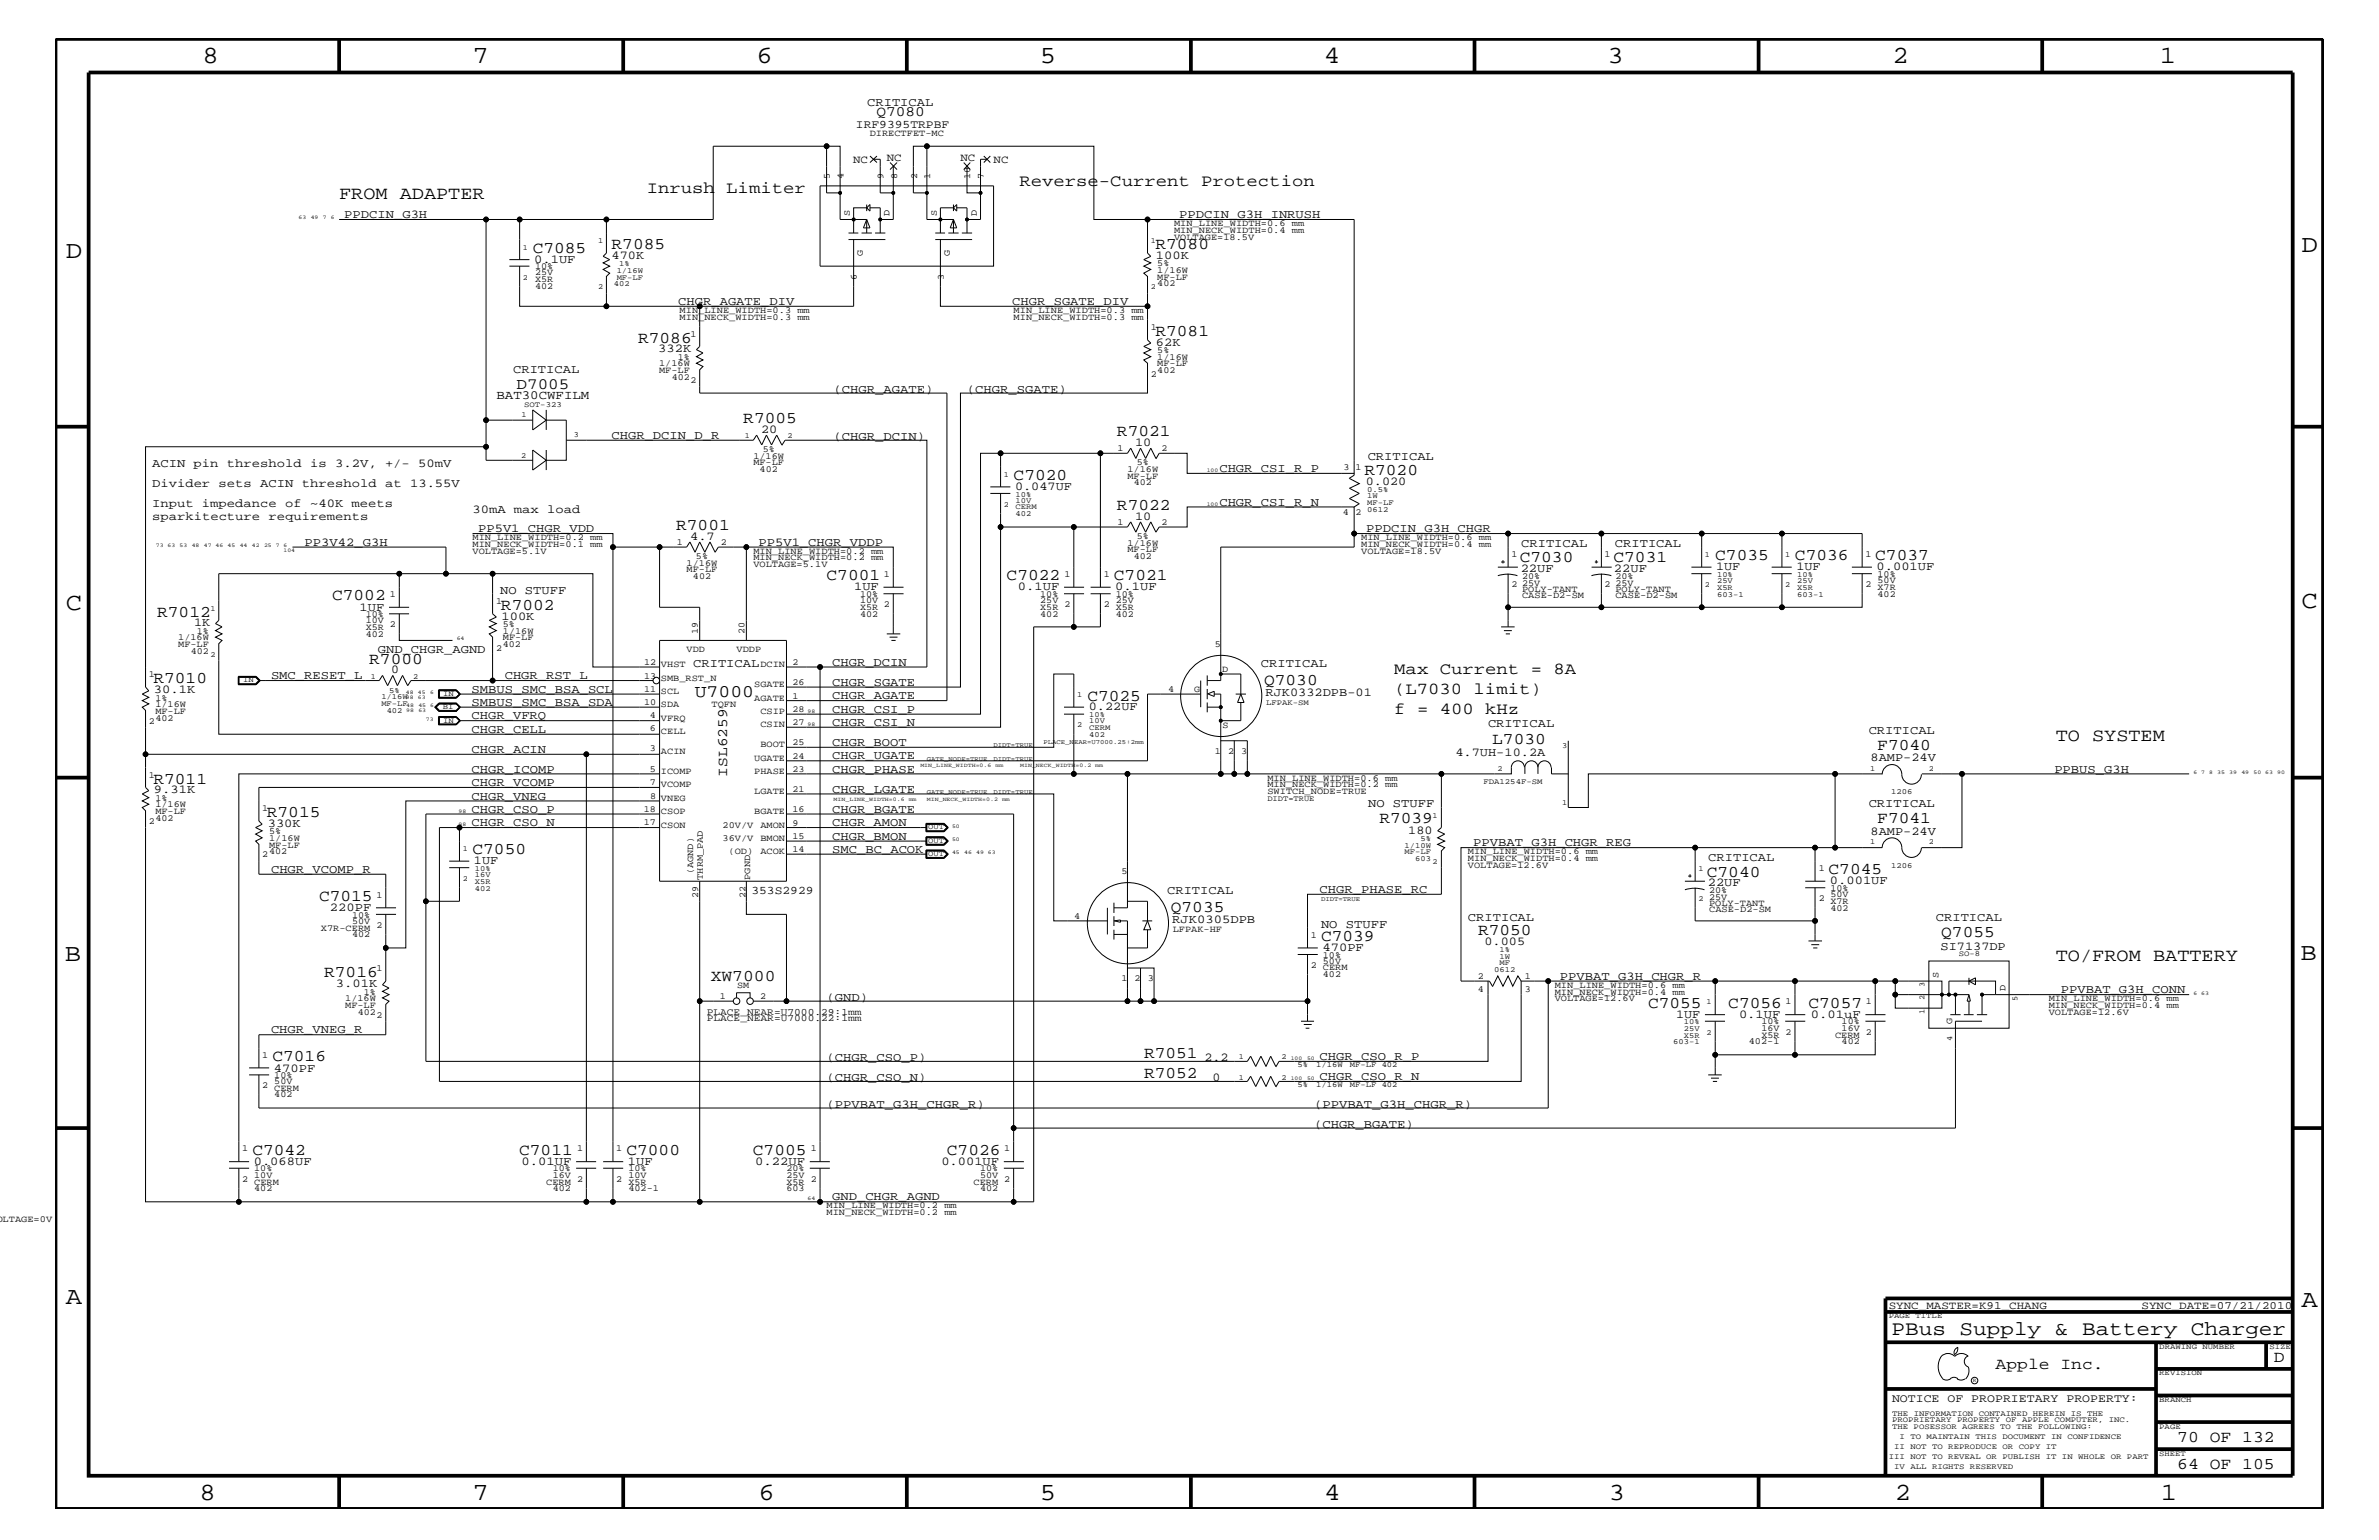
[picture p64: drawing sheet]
<svg xmlns="http://www.w3.org/2000/svg" width="432mm" height="279mm" viewBox="0 0 432 279" stroke-linecap="round" stroke-linejoin="round" font-family="sans-serif">
<defs><g id="words">
<g font-size="4.5">
<text x="36.7" y="11.5">8</text>
<text x="85.8" y="11.5">7</text>
<text x="137.3" y="11.5">6</text>
<text x="188.7" y="11.5">5</text>
<text x="240.3" y="11.5">4</text>
<text x="291.8" y="11.5">3</text>
<text x="343.5" y="11.5">2</text>
<text x="392" y="11.5">1</text>
<text x="11.9" y="46.8">D</text>
<text x="417.7" y="45.7">D</text>
<text x="11.9" y="110.6">C</text>
<text x="417.7" y="110.3">C</text>
<text x="11.8" y="174.3">B</text>
<text x="417.6" y="174.2">B</text>
<text x="11.9" y="236.7">A</text>
<text x="417.7" y="237.1">A</text>
<text x="36.2" y="272.1">8</text>
<text x="85.8" y="272.1">7</text>
<text x="137.7" y="272.1">6</text>
<text x="188.7" y="272.1">5</text>
<text x="240.4" y="272.1">4</text>
<text x="292" y="272.1">3</text>
<text x="343.9" y="272.1">2</text>
<text x="392.2" y="272.1">1</text>
</g>
<text font-size="3.7" x="343.3" y="242.3">PBus Supply &amp; Battery Charger</text>
<g font-size="3.3">
<text x="61.6" y="36.2">FROM ADAPTER</text>
<text x="373.1" y="134.4">TO SYSTEM</text>
<text x="373.1" y="174.4">TO/FROM BATTERY</text>
</g>
<text font-size="3.2" x="126.1" y="126.5">U7000</text>
<g font-size="3">
<text x="117.4" y="35">Inrush Limiter</text>
<text x="185" y="33.7">Reverse-Current Protection</text>
<text x="96.7" y="45.9">C7085</text>
<text x="111" y="45.2">R7085</text>
<text x="209.7" y="45.2">R7080</text>
<text x="115.8" y="62.2">R7086</text>
<text x="209.7" y="60.9">R7081</text>
<text x="134.9" y="76.8">R7005</text>
<text x="202.7" y="79.2">R7021</text>
<text x="184" y="87.1">C7020</text>
<text x="247.7" y="86.2">R7020</text>
<text x="202.7" y="92.6">R7022</text>
<text x="122.7" y="96.2">R7001</text>
<text x="311.3" y="101.6">C7035</text>
<text x="325.8" y="101.6">C7036</text>
<text x="340.4" y="101.6">C7037</text>
<text x="150" y="105.3">C7001</text>
<text x="182.7" y="105.3">C7022</text>
<text x="202.2" y="105.3">C7021</text>
<text x="275.8" y="102.1">C7030</text>
<text x="292.9" y="102.1">C7031</text>
<text x="28.5" y="111.9">R7012</text>
<text x="60.3" y="108.9">C7002</text>
<text x="90.9" y="110.6">R7002</text>
<text x="27.9" y="124">R7010</text>
<text x="67" y="120.4">R7000</text>
<text x="229.4" y="124.2">Q7030</text>
<text x="253.1" y="122.3">Max Current = 8A</text>
<text x="253.1" y="125.9">(L7030 limit)</text>
<text x="197.4" y="127.1">C7025</text>
<text x="253.1" y="129.6">f = 400 kHz</text>
<text x="270.8" y="135">L7030</text>
<text x="340.7" y="136.1">F7040</text>
<text x="27.9" y="142.2">R7011</text>
<text x="48.4" y="148.2">R7015</text>
<text x="250.4" y="149.4">R7039</text>
<text x="340.7" y="149.4">F7041</text>
<text x="85.8" y="155">C7050</text>
<text x="309.8" y="159">C7040</text>
<text x="331.9" y="158.6">C7045</text>
<text x="57.9" y="163.5">C7015</text>
<text x="212.5" y="165.4">Q7035</text>
<text x="239.8" y="170.7">C7039</text>
<text x="268.3" y="169.7">R7050</text>
<text x="352.3" y="170">Q7055</text>
<text x="58.8" y="177.3">R7016</text>
<text x="129" y="177.9">XW7000</text>
<text x="299.1" y="182.9">C7055</text>
<text x="313.7" y="182.9">C7056</text>
<text x="328.3" y="182.9">C7057</text>
<text x="207.6" y="192">R7051</text>
<text x="49.4" y="192.6">C7016</text>
<text x="207.6" y="195.6">R7052</text>
<text x="45.8" y="209.6">C7042</text>
<text x="94.2" y="209.6">C7011</text>
<text x="113.7" y="209.6">C7000</text>
<text x="136.7" y="209.6">C7005</text>
<text x="171.9" y="209.6">C7026</text>
<text x="362.2" y="248.4">Apple Inc.</text>
<text x="412.7" y="247.1">D</text>
<text x="395.2" y="261.6">70 OF 132</text>
<text x="395.2" y="266.6">64 OF 105</text>
</g>
<text font-size="2.9" x="93.8" y="70.6">D7005</text>
<g font-size="2.6">
<text x="159.1" y="21">Q7080</text>
<text x="132" y="140.9" transform="rotate(-90 132 140.9)">ISL6259</text>
</g>
<text font-size="2.3" x="90.1" y="72.4">BAT30CWFILM</text>
<g font-size="2.2">
<text x="157.4" y="19.2">CRITICAL</text>
<text x="62.5" y="39.6">PPDCIN_G3H</text>
<text x="214" y="39.6">PPDCIN_G3H_INRUSH</text>
<text x="96.9" y="47.7">0.1UF</text>
<text x="111" y="47">470K</text>
<text x="209.8" y="47">100K</text>
<text x="123.1" y="55.3">CHGR_AGATE_DIV</text>
<text x="183.7" y="55.3">CHGR_SGATE_DIV</text>
<text x="119.5" y="64">332K</text>
<text x="209.8" y="62.8">62K</text>
<text x="93.1" y="67.7">CRITICAL</text>
<text x="151.3" y="71.3">(CHGR_AGATE)</text>
<text x="175.5" y="71.3">(CHGR_SGATE)</text>
<text x="111" y="79.6">CHGR_DCIN_D_R</text>
<text x="138.1" y="78.5">20</text>
<text x="151.3" y="79.9">(CHGR_DCIN)</text>
<text x="206" y="80.9">10</text>
<text x="248.2" y="83.5">CRITICAL</text>
<text x="27.6" y="84.7">ACIN pin threshold is 3.2V, +/- 50mV</text>
<text x="27.6" y="88.3">Divider sets ACIN threshold at 13.55V</text>
<text x="184.2" y="88.9">0.047UF</text>
<text x="221.3" y="85.6">CHGR_CSI_R_P</text>
<text x="247.9" y="88">0.020</text>
<text x="27.6" y="92">Input impedance of ~40K meets</text>
<text x="27.6" y="94.3">sparkitecture requirements</text>
<text x="85.8" y="93.2">30mA max load</text>
<text x="206" y="94.3">10</text>
<text x="221.3" y="91.7">CHGR_CSI_R_N</text>
<text x="55.3" y="99">PP3V42_G3H</text>
<text x="86.8" y="96.5">PP5V1_CHGR_VDD</text>
<text x="125.3" y="97.9">4.7</text>
<text x="137.7" y="99">PP5V1_CHGR_VDDP</text>
<text x="248" y="96.5">PPDCIN_G3H_CHGR</text>
<text x="276.1" y="99.3">CRITICAL</text>
<text x="293.1" y="99.3">CRITICAL</text>
<text x="90.8" y="107.7">NO STUFF</text>
<text x="155" y="107.1">1UF</text>
<text x="184.7" y="107.1">0.1UF</text>
<text x="202.4" y="107.1">0.1UF</text>
<text x="276" y="103.7">22UF</text>
<text x="292.9" y="103.7">22UF</text>
<text x="311.5" y="103.5">1UF</text>
<text x="326.1" y="103.5">1UF</text>
<text x="340.6" y="103.5">0.001UF</text>
<text x="35.2" y="113.7">1K</text>
<text x="65.3" y="110.8">1UF</text>
<text x="91" y="112.5">100K</text>
<text x="68.6" y="118.4">GND_CHGR_AGND</text>
<text x="27.9" y="125.8">30.1K</text>
<text x="49.2" y="123.2">SMC_RESET_L</text>
<text x="71" y="122.1">0</text>
<text x="85.6" y="125.7">SMBUS_SMC_BSA_SCL</text>
<text x="91.6" y="123.2">CHGR_RST_L</text>
<text x="125.8" y="121">CRITICAL</text>
<text x="151" y="120.8">CHGR_DCIN</text>
<text x="151" y="124.4">CHGR_SGATE</text>
<text x="228.9" y="121">CRITICAL</text>
<text x="85.6" y="128">SMBUS_SMC_BSA_SDA</text>
<text x="85.6" y="130.5">CHGR_VFRQ</text>
<text x="151" y="131.7">CHGR_CSI_N</text>
<text x="151" y="129.3">CHGR_CSI_P</text>
<text x="151" y="126.9">CHGR_AGATE</text>
<text x="197.6" y="128.9">0.22UF</text>
<text x="229.7" y="126.3">RJK0332DPB-01</text>
<text x="270.1" y="131.9">CRITICAL</text>
<text x="85.6" y="136.6">CHGR_ACIN</text>
<text x="85.6" y="133">CHGR_CELL</text>
<text x="151" y="135.3">CHGR_BOOT</text>
<text x="151" y="137.8">CHGR_UGATE</text>
<text x="264.2" y="137.2">4.7UH-10.2A</text>
<text x="339.2" y="133.2">CRITICAL</text>
<text x="27.9" y="144">9.31K</text>
<text x="85.6" y="142.6">CHGR_VCOMP</text>
<text x="85.6" y="140.2">CHGR_ICOMP</text>
<text x="151" y="143.9">CHGR_LGATE</text>
<text x="151" y="140.2">CHGR_PHASE</text>
<text x="339.5" y="138">8AMP-24V</text>
<text x="372.9" y="140.2">PPBUS_G3H</text>
<text x="85.6" y="145.1">CHGR_VNEG</text>
<text x="85.6" y="149.9">CHGR_CSO_N</text>
<text x="85.6" y="147.5">CHGR_CSO_P</text>
<text x="151" y="149.9">CHGR_AMON</text>
<text x="151" y="147.5">CHGR_BGATE</text>
<text x="248.3" y="146.5">NO STUFF</text>
<text x="339.2" y="146.5">CRITICAL</text>
<text x="48.6" y="150.1">330K</text>
<text x="151" y="154.7">SMC_BC_ACOK</text>
<text x="151" y="152.3">CHGR_BMON</text>
<text x="255.6" y="151.2">180</text>
<text x="267.4" y="153.5">PPVBAT_G3H_CHGR_REG</text>
<text x="339.5" y="151.4">8AMP-24V</text>
<text x="49.2" y="158.4">CHGR_VCOMP_R</text>
<text x="86" y="156.8">1UF</text>
<text x="239.5" y="162">CHGR_PHASE_RC</text>
<text x="310" y="160.7">22UF</text>
<text x="310" y="156.2">CRITICAL</text>
<text x="332.1" y="160.5">0.001UF</text>
<text x="59.9" y="165.3">220PF</text>
<text x="211.8" y="162.2">CRITICAL</text>
<text x="212.8" y="167.5">RJK0305DPB</text>
<text x="266.4" y="167.1">CRITICAL</text>
<text x="351.4" y="167.1">CRITICAL</text>
<text x="239.8" y="168.3">NO STUFF</text>
<text x="240" y="172.6">470PF</text>
<text x="269.5" y="171.4">0.005</text>
<text x="352.2" y="172.3">SI7137DP</text>
<text x="61" y="179.1">3.01K</text>
<text x="283.1" y="177.7">PPVBAT_G3H_CHGR_R</text>
<text x="150" y="181.6">(GND)</text>
<text x="304.2" y="184.7">1UF</text>
<text x="315.6" y="184.7">0.1UF</text>
<text x="328.7" y="184.7">0.01uF</text>
<text x="374.1" y="180.2">PPVBAT_G3H_CONN</text>
<text x="49.2" y="187.5">CHGR_VNEG_R</text>
<text x="49.7" y="194.4">470PF</text>
<text x="150" y="196.2">(CHGR_CSO_N)</text>
<text x="150" y="192.6">(CHGR_CSO_P)</text>
<text x="218.6" y="192.5">2.2</text>
<text x="220.1" y="196.1">0</text>
<text x="239.5" y="195.9">CHGR_CSO_R_N</text>
<text x="239.5" y="192.3">CHGR_CSO_R_P</text>
<text x="150" y="201">(PPVBAT_G3H_CHGR_R)</text>
<text x="238.5" y="201">(PPVBAT_G3H_CHGR_R)</text>
<text x="238.5" y="204.7">(CHGR_BGATE)</text>
<text x="46.1" y="211.4">0.068UF</text>
<text x="94.7" y="211.4">0.01UF</text>
<text x="114" y="211.4">1UF</text>
<text x="137.1" y="211.4">0.22UF</text>
<text x="170.9" y="211.4">0.001UF</text>
<text x="151" y="217.8">GND_CHGR_AGND</text>
</g>
<g font-size="2.1">
<text x="155.4" y="23.1">IRF9395TRPBF</text>
<text x="136.4" y="162.2">353S2929</text>
<text x="343.4" y="254.4">NOTICE OF PROPRIETARY PROPERTY:</text>
</g>
<g font-size="2">
<text x="154.9" y="29.5">NC</text>
<text x="161" y="29.2">NC</text>
<text x="174.3" y="29.2">NC</text>
<text x="180.3" y="29.5">NC</text>
<text x="342.8" y="237.4">SYNC_MASTER=K91_CHANG</text>
<text x="388.7" y="237.4">SYNC_DATE=07/21/2010</text>
</g>
<g font-size="1.8">
<text x="128.3" y="184.1">PLACE_NEAR=U7000.29:1mm</text>
<text x="128.3" y="185.3">PLACE_NEAR=U7000.22:1mm</text>
</g>
<g font-size="1.7">
<text x="157.9" y="24.7">DIRECTFET-MC</text>
<text x="150.6" y="32.5" transform="rotate(-90 150.6 32.5)">5</text>
<text x="153.1" y="32.5" transform="rotate(-90 153.1 32.5)">4</text>
<text x="160.4" y="32.5" transform="rotate(-90 160.4 32.5)">9</text>
<text x="162.8" y="32.5" transform="rotate(-90 162.8 32.5)">8</text>
<text x="166.5" y="32.5" transform="rotate(-90 166.5 32.5)">2</text>
<text x="168.8" y="32.5" transform="rotate(-90 168.8 32.5)">1</text>
<text x="176.1" y="32.5" transform="rotate(-90 176.1 32.5)">10</text>
<text x="178.6" y="32.5" transform="rotate(-90 178.6 32.5)">7</text>
<text x="154.3" y="39.2" transform="rotate(-90 154.3 39.2)">S</text>
<text x="161.5" y="39.2" transform="rotate(-90 161.5 39.2)">D</text>
<text x="170" y="39.2" transform="rotate(-90 170 39.2)">S</text>
<text x="177.3" y="39.2" transform="rotate(-90 177.3 39.2)">D</text>
<text x="213.1" y="41">MIN_LINE_WIDTH=0.6 mm</text>
<text x="156.6" y="46.5" transform="rotate(-90 156.6 46.5)">G</text>
<text x="172.4" y="46.5" transform="rotate(-90 172.4 46.5)">G</text>
<text x="213.1" y="42.3">MIN_NECK_WIDTH=0.4 mm</text>
<text x="213.1" y="43.5">VOLTAGE=18.5V</text>
<text x="97.1" y="48.9">10%</text>
<text x="97.1" y="52.4">402</text>
<text x="97.1" y="51.3">X5R</text>
<text x="97.1" y="50">25V</text>
<text x="155.5" y="50.7" transform="rotate(-90 155.5 50.7)">6</text>
<text x="171.3" y="50.7" transform="rotate(-90 171.3 50.7)">3</text>
<text x="210.1" y="50.7">MF-LF</text>
<text x="210.1" y="49.6">1/16W</text>
<text x="210.1" y="51.9">402</text>
<text x="210.1" y="48.3">5%</text>
<text x="123.4" y="58">MIN_NECK_WIDTH=0.3 mm</text>
<text x="123.4" y="56.8">MIN_LINE_WIDTH=0.3 mm</text>
<text x="184" y="56.8">MIN_LINE_WIDTH=0.3 mm</text>
<text x="184" y="58">MIN_NECK_WIDTH=0.3 mm</text>
<text x="208.9" y="59.8">1</text>
<text x="123" y="65.3">1%</text>
<text x="125.3" y="61.1">1</text>
<text x="210.1" y="65.3">1/16W</text>
<text x="210.1" y="64">5%</text>
<text x="119.6" y="67.7">MF-LF</text>
<text x="119.6" y="66.5">1/16W</text>
<text x="121.9" y="68.9">402</text>
<text x="125.3" y="69.5">2</text>
<text x="208.9" y="68.4">2</text>
<text x="210.1" y="66.5">MF-LF</text>
<text x="210.1" y="67.7">402</text>
<text x="136.7" y="83.3">1/16W</text>
<text x="138.4" y="82">5%</text>
<text x="202.9" y="81.9">1</text>
<text x="210.8" y="81.9">2</text>
<text x="136.7" y="84.4">MF-LF</text>
<text x="137.9" y="85.6">402</text>
<text x="204.6" y="86.9">MF-LF</text>
<text x="204.6" y="85.6">1/16W</text>
<text x="205.8" y="88.1">402</text>
<text x="206.3" y="84.4">5%</text>
<text x="243.8" y="85.2">3</text>
<text x="246" y="85.2">1</text>
<text x="202.9" y="95.2">1</text>
<text x="210.8" y="95.2">2</text>
<text x="243.8" y="93.5">4</text>
<text x="246" y="93.5">2</text>
<text x="85.8" y="100.4">VOLTAGE=5.1V</text>
<text x="85.8" y="99.3">MIN_NECK_WIDTH=0.1 mm</text>
<text x="85.8" y="98">MIN_LINE_WIDTH=0.2 mm</text>
<text x="122.9" y="98.8">1</text>
<text x="126.3" y="101.4">5%</text>
<text x="130.8" y="98.8">2</text>
<text x="136.7" y="100.4">MIN_LINE_WIDTH=0.2 mm</text>
<text x="136.7" y="101.6">MIN_NECK_WIDTH=0.2 mm</text>
<text x="204.6" y="99">1/16W</text>
<text x="204.6" y="100.2">MF-LF</text>
<text x="205.8" y="101.4">402</text>
<text x="206.3" y="97.7">5%</text>
<text x="247.1" y="98">MIN_LINE_WIDTH=0.6 mm</text>
<text x="247.1" y="99.3">MIN_NECK_WIDTH=0.4 mm</text>
<text x="247.1" y="100.4">VOLTAGE=18.5V</text>
<text x="274.3" y="101">1</text>
<text x="291.3" y="101">1</text>
<text x="338.6" y="101">1</text>
<text x="124.6" y="103.8">MF-LF</text>
<text x="124.6" y="102.6">1/16W</text>
<text x="125.8" y="105">402</text>
<text x="136.7" y="102.9">VOLTAGE=5.1V</text>
<text x="160.4" y="104.7">1</text>
<text x="193.2" y="104.7">1</text>
<text x="200.3" y="104.7">1</text>
<text x="274.3" y="106.5">2</text>
<text x="276.3" y="106.3">25V</text>
<text x="276.3" y="105">20%</text>
<text x="276.3" y="107.4">POLY-TANT</text>
<text x="291.3" y="106.5">2</text>
<text x="293.2" y="107.4">POLY-TANT</text>
<text x="293.2" y="105">20%</text>
<text x="293.2" y="106.3">25V</text>
<text x="338.6" y="106.5">2</text>
<text x="340.8" y="105.8">50V</text>
<text x="340.8" y="107">X7R</text>
<text x="340.8" y="104.7">10%</text>
<text x="66.4" y="113.1">10V</text>
<text x="66.4" y="112">10%</text>
<text x="70.8" y="108.3">1</text>
<text x="70.8" y="113.7">2</text>
<text x="90.1" y="109.5">1</text>
<text x="91.3" y="113.7">5%</text>
<text x="156.1" y="110.6">X5R 2</text>
<text x="156.1" y="108.3">10%</text>
<text x="156.1" y="111.9">402</text>
<text x="156.1" y="109.4">10V</text>
<text x="188.8" y="109.4">25V</text>
<text x="188.8" y="110.6">X5R</text>
<text x="188.8" y="111.9">402</text>
<text x="188.8" y="108.3">10%</text>
<text x="193.2" y="110.2">2</text>
<text x="200.3" y="110.2">2</text>
<text x="202.5" y="109.4">25V</text>
<text x="202.5" y="110.6">X5R</text>
<text x="202.5" y="111.9">402</text>
<text x="202.5" y="108.3">10%</text>
<text x="276.3" y="108.6">CASE-D2-SM</text>
<text x="293.2" y="108.6">CASE-D2-SM</text>
<text x="340.8" y="108.2">402</text>
<text x="32.3" y="116.2">1/16W</text>
<text x="32.3" y="117.4">MF-LF</text>
<text x="34.6" y="118.6">402</text>
<text x="35.7" y="115">1%</text>
<text x="66.4" y="114.2">X5R</text>
<text x="66.4" y="115.5">402</text>
<text x="90.1" y="118.1">2</text>
<text x="91.3" y="115">1/16W</text>
<text x="91.3" y="116.2">MF-LF</text>
<text x="91.3" y="117.4">402</text>
<text x="124.6" y="118.2">VDD</text>
<text x="126.7" y="115.1" transform="rotate(-90 126.7 115.1)">19</text>
<text x="133.7" y="118.2">VDDP</text>
<text x="135.1" y="115.1" transform="rotate(-90 135.1 115.1)">20</text>
<text x="220.5" y="117.4">5</text>
<text x="27" y="122.9">1</text>
<text x="116.9" y="125.5">11</text>
<text x="116.9" y="123.1">13</text>
<text x="116.9" y="120.7">12</text>
<text x="120" y="125.9">SCL</text>
<text x="120" y="121">VHST</text>
<text x="120" y="123.5">SMB_RST_N</text>
<text x="136.9" y="124.7">SGATE</text>
<text x="138" y="121">DCIN</text>
<text x="143.8" y="120.7">2</text>
<text x="143.8" y="124.3">26</text>
<text x="212" y="125.5">4</text>
<text x="216.7" y="125.5">G</text>
<text x="221.8" y="121.9">D</text>
<text x="27" y="131.3">2</text>
<text x="28.2" y="127.1">1%</text>
<text x="28.2" y="130.8">402</text>
<text x="28.2" y="129.6">MF-LF</text>
<text x="28.2" y="128.3">1/16W</text>
<text x="116.9" y="128">10</text>
<text x="117.9" y="130.2">4</text>
<text x="120" y="128.3">SDA</text>
<text x="120" y="130.8">VFRQ</text>
<text x="129.2" y="128.2">TQFN</text>
<text x="136.9" y="127.1">AGATE</text>
<text x="138" y="129.6">CSIP</text>
<text x="138" y="131.9">CSIN</text>
<text x="143.8" y="126.8">1</text>
<text x="143.8" y="131.6">27</text>
<text x="143.8" y="129.1">28</text>
<text x="117.9" y="136.3">3</text>
<text x="117.9" y="132.7">6</text>
<text x="120" y="136.8">ACIN</text>
<text x="120" y="133.2">CELL</text>
<text x="138" y="135.6">BOOT</text>
<text x="143.8" y="135.2">25</text>
<text x="143.8" y="137.7">24</text>
<text x="220.5" y="136.8">1</text>
<text x="221.9" y="132.1">S</text>
<text x="222.9" y="136.8">2</text>
<text x="225.3" y="136.8">3</text>
<text x="27" y="141.1">1</text>
<text x="117.9" y="140">5</text>
<text x="117.9" y="142.4">7</text>
<text x="120" y="140.4">ICOMP</text>
<text x="120" y="142.9">VCOMP</text>
<text x="136.9" y="140.4">PHASE</text>
<text x="136.9" y="138">UGATE</text>
<text x="143.8" y="143.7">21</text>
<text x="143.8" y="140.1">23</text>
<text x="230" y="141.7">MIN_LINE_WIDTH=0.6 mm</text>
<text x="230" y="142.9">MIN_NECK_WIDTH=0.2 mm</text>
<text x="27" y="149.5">2</text>
<text x="28.2" y="145.3">1%</text>
<text x="28.2" y="149">402</text>
<text x="28.2" y="146.5">1/16W</text>
<text x="28.2" y="147.7">MF-LF</text>
<text x="47.6" y="147.1">1</text>
<text x="116.8" y="149.6">17</text>
<text x="116.8" y="147.3">18</text>
<text x="118" y="144.9">8</text>
<text x="120" y="145.3">VNEG</text>
<text x="120" y="147.7">CSOP</text>
<text x="136.9" y="144">LGATE</text>
<text x="136.9" y="147.7">BGATE</text>
<text x="143.8" y="149.8">9</text>
<text x="143.8" y="147.3">16</text>
<text x="230" y="144">SWITCH_NODE=TRUE</text>
<text x="47.6" y="155.6">2</text>
<text x="48.9" y="152.6">1/16W</text>
<text x="48.9" y="153.8">MF-LF</text>
<text x="48.9" y="151.3">5%</text>
<text x="48.9" y="155">402</text>
<text x="120" y="150.1">CSON</text>
<text x="131.1" y="152.6">36V/V</text>
<text x="131.1" y="150.1">20V/V</text>
<text x="132.2" y="155">(OD)</text>
<text x="138" y="150.1">AMON</text>
<text x="138" y="152.6">BMON</text>
<text x="138" y="155">ACOK</text>
<text x="143.8" y="154.6">14</text>
<text x="143.8" y="152.2">15</text>
<text x="266.4" y="155">MIN_LINE_WIDTH=0.6 mm</text>
<text x="125.8" y="158.6" transform="rotate(-90 125.8 158.6)">(AGND)</text>
<text x="127.6" y="159.6" transform="rotate(-90 127.6 159.6)">THRM_PAD</text>
<text x="136.1" y="159.6" transform="rotate(-90 136.1 159.6)">PGND</text>
<text x="203.5" y="158.6">5</text>
<text x="266.4" y="156.2">MIN_NECK_WIDTH=0.4 mm</text>
<text x="266.4" y="157.4">VOLTAGE=12.6V</text>
<text x="310.2" y="162">20%</text>
<text x="330.1" y="158">1</text>
<text x="332.2" y="161.7">10%</text>
<text x="63.9" y="166.5">10%</text>
<text x="63.9" y="167.6">50V</text>
<text x="68.3" y="162.8">1</text>
<text x="126.7" y="162.9" transform="rotate(-90 126.7 162.9)">29</text>
<text x="135.3" y="162.9" transform="rotate(-90 135.3 162.9)">22</text>
<text x="195" y="166.7">4</text>
<text x="310.2" y="165.6">CASE-D2-SM</text>
<text x="310.2" y="163.3">25V</text>
<text x="310.2" y="164.4">POLY-TANT</text>
<text x="330.1" y="163.5">2 X7R</text>
<text x="332.2" y="162.8">50V</text>
<text x="332.2" y="165.2">402</text>
<text x="58.3" y="168.9">X7R-CERM</text>
<text x="63.9" y="170">402</text>
<text x="68.3" y="168.3">2</text>
<text x="212.9" y="169">LFPAK-HF</text>
<text x="237.9" y="170.1">1</text>
<text x="240.1" y="173.8">10%</text>
<text x="68.3" y="176.2">1</text>
<text x="133.8" y="179.3">SM</text>
<text x="203.5" y="178">1</text>
<text x="205.9" y="178">2</text>
<text x="208.4" y="178">3</text>
<text x="237.9" y="175.6">2</text>
<text x="240.1" y="174.9">50V</text>
<text x="240.1" y="177.3">402</text>
<text x="240.1" y="176.1">CERM</text>
<text x="268.2" y="177.7">2</text>
<text x="268.2" y="179.9">4</text>
<text x="276.8" y="177.7">1</text>
<text x="276.8" y="179.9">3</text>
<text x="282.2" y="179.3">MIN_LINE_WIDTH=0.6 mm</text>
<text x="351.9" y="177.4" transform="rotate(-90 351.9 177.4)">S</text>
<text x="364" y="179.9" transform="rotate(-90 364 179.9)">D</text>
<text x="62.7" y="182.9">MF-LF</text>
<text x="62.7" y="181.6">1/16W</text>
<text x="64.9" y="184.1">402</text>
<text x="66" y="180.5">1%</text>
<text x="68.3" y="184.7">2</text>
<text x="130.7" y="181.3">1</text>
<text x="138" y="181.3">2</text>
<text x="282.2" y="181.6">VOLTAGE=12.6V</text>
<text x="282.2" y="180.5">MIN_NECK_WIDTH=0.4 mm</text>
<text x="319.7" y="185.9">10%</text>
<text x="324.1" y="182.2">1</text>
<text x="334.3" y="185.9">10%</text>
<text x="338.7" y="182.2">1</text>
<text x="354.3" y="185.9" transform="rotate(-90 354.3 185.9)">G</text>
<text x="371.9" y="184.1">VOLTAGE=12.6V</text>
<text x="371.9" y="182.9">MIN_NECK_WIDTH=0.4 mm</text>
<text x="371.9" y="181.6">MIN_LINE_WIDTH=0.6 mm</text>
<text x="47.6" y="192">1</text>
<text x="317.4" y="189.4">402-1</text>
<text x="319.7" y="187">16V</text>
<text x="319.7" y="188.2">X5R</text>
<text x="324.1" y="187.7">2</text>
<text x="333.1" y="188.2">CERM</text>
<text x="334.3" y="187">16V</text>
<text x="334.3" y="189.4">402</text>
<text x="338.7" y="187.7">2</text>
<text x="47.6" y="197.4">2</text>
<text x="49.8" y="196.7">50V</text>
<text x="49.8" y="195.6">10%</text>
<text x="49.8" y="197.9">CERM</text>
<text x="49.8" y="199.1">402</text>
<text x="43.9" y="208.9">1</text>
<text x="104.7" y="208.9">1</text>
<text x="111.8" y="208.9">1</text>
<text x="147.2" y="208.9">1</text>
<text x="182.3" y="208.9">1</text>
<text x="43.9" y="214.4">2</text>
<text x="46.1" y="213.6">10V</text>
<text x="46.1" y="212.5">10%</text>
<text x="46.1" y="214.9">CERM</text>
<text x="99.1" y="214.9">CERM</text>
<text x="100.3" y="213.6">16V</text>
<text x="100.3" y="212.5">10%</text>
<text x="104.7" y="214.4">2</text>
<text x="111.8" y="214.4">2</text>
<text x="114" y="213.6">10V</text>
<text x="114" y="214.9">X5R</text>
<text x="114" y="212.5">10%</text>
<text x="142.7" y="212.5">20%</text>
<text x="142.7" y="213.6">25V</text>
<text x="142.7" y="214.9">X5R</text>
<text x="147.2" y="214.4">2</text>
<text x="176.7" y="214.9">CERM</text>
<text x="177.9" y="213.6">50V</text>
<text x="177.9" y="212.5">10%</text>
<text x="182.3" y="214.4">2</text>
<text x="-.6" y="221.7">OLTAGE=0V</text>
<text x="46.1" y="216.1">402</text>
<text x="100.3" y="216.1">402</text>
<text x="114" y="216.1">402-1</text>
<text x="142.7" y="216.1">603</text>
<text x="150" y="219.2">MIN_LINE_WIDTH=0.2 mm</text>
<text x="150" y="220.4">MIN_NECK_WIDTH=0.2 mm</text>
<text x="177.9" y="216.1">402</text>
</g>
<g font-size="1.4">
<text x="94.9" y="45.3">1</text>
<text x="108.5" y="44.1">1</text>
<text x="208.9" y="44.1">1</text>
<text x="94.9" y="50.7">2</text>
<text x="108.5" y="52.5">2</text>
<text x="111.4" y="51.9">402</text>
<text x="111.9" y="50.7">MF-LF</text>
<text x="111.9" y="49.6">1/16W</text>
<text x="112.4" y="48.3">1%</text>
<text x="208.9" y="52.5">2</text>
<text x="94.7" y="75.7">1</text>
<text x="95.1" y="73.8">SOT-323</text>
<text x="94.6" y="83.1">2</text>
<text x="104.1" y="79.4">3</text>
<text x="135.2" y="79.4">1</text>
<text x="142.9" y="79.4">2</text>
<text x="182.2" y="86.5">1</text>
<text x="248.2" y="89.2">0.5%</text>
<text x="182.2" y="92">2</text>
<text x="184.3" y="91.2">10V</text>
<text x="184.3" y="93.7">402</text>
<text x="184.3" y="90.1">10%</text>
<text x="184.3" y="92.4">CERM</text>
<text x="248.2" y="92.8">0612</text>
<text x="248.2" y="90.4">1W</text>
<text x="248.2" y="91.6">MF-LF</text>
<text x="309.5" y="101">1</text>
<text x="324" y="101">1</text>
<text x="309.5" y="106.5">2</text>
<text x="311.7" y="105.8">25V</text>
<text x="311.7" y="107">X5R</text>
<text x="311.7" y="104.7">10%</text>
<text x="324" y="106.5">2</text>
<text x="326.2" y="105.8">25V</text>
<text x="326.2" y="107">X5R</text>
<text x="326.2" y="104.7">10%</text>
<text x="38.2" y="110.8">1</text>
<text x="311.7" y="108.2">603-1</text>
<text x="326.2" y="108.2">603-1</text>
<text x="38.2" y="119.2">2</text>
<text x="44.1" y="123.8">IN</text>
<text x="67.3" y="123.1">1</text>
<text x="70.7" y="125.7">5%</text>
<text x="75" y="123.1">2</text>
<text x="69.2" y="126.9">1/16W</text>
<text x="69.2" y="128">MF-LF</text>
<text x="70.2" y="129.3">402</text>
<text x="80.3" y="128.7">BI</text>
<text x="80.4" y="126.3">IN</text>
<text x="80.4" y="131.1">IN</text>
<text x="195.5" y="126.5">1</text>
<text x="195.5" y="131.9">2</text>
<text x="197.7" y="131.3">10V</text>
<text x="197.7" y="130.2">10%</text>
<text x="229.8" y="127.9">LFPAK-SM</text>
<text x="197.7" y="132.4">CERM</text>
<text x="197.7" y="133.6">402</text>
<text x="283.5" y="135.7">3</text>
<text x="269.2" y="142.3">FDA1254F-SM</text>
<text x="271.8" y="139.8">2</text>
<text x="339.4" y="139.8">1</text>
<text x="350.1" y="139.8">2</text>
<text x="230" y="145.3">DIDT=TRUE</text>
<text x="260" y="148.4">1</text>
<text x="283.5" y="146">1</text>
<text x="343.2" y="144">1206</text>
<text x="84" y="154.4">1</text>
<text x="168.5" y="152.9">OUT</text>
<text x="168.5" y="150.5">OUT</text>
<text x="168.5" y="155.4">OUT</text>
<text x="254.9" y="155">MF-LF</text>
<text x="254.9" y="153.8">1/10W</text>
<text x="257.8" y="152.6">5%</text>
<text x="339.4" y="153.2">1</text>
<text x="350.1" y="153.2">2</text>
<text x="84" y="159.9">2</text>
<text x="86.2" y="159.1">16V</text>
<text x="86.2" y="160.3">X5R</text>
<text x="86.2" y="161.6">402</text>
<text x="86.2" y="158">10%</text>
<text x="256.9" y="156.2">603</text>
<text x="260" y="156.8">2</text>
<text x="308.3" y="158">1</text>
<text x="343.2" y="157.4">1206</text>
<text x="308.3" y="163.5">2</text>
<text x="272.2" y="173.9">1W</text>
<text x="272.2" y="172.7">1%</text>
<text x="355.5" y="173.4">SO-8</text>
<text x="271.2" y="176.3">0612</text>
<text x="272.2" y="175.1">MF</text>
<text x="349.3" y="179.1" transform="rotate(-90 349.3 179.1)">3</text>
<text x="305.6" y="185.9">10%</text>
<text x="309.7" y="182.2">1</text>
<text x="349.3" y="183.9" transform="rotate(-90 349.3 183.9)">1</text>
<text x="349.3" y="181.5" transform="rotate(-90 349.3 181.5)">2</text>
<text x="366.2" y="181.6" transform="rotate(-90 366.2 181.6)">5</text>
<text x="303.7" y="189.4">603-1</text>
<text x="305.6" y="187">25V</text>
<text x="305.6" y="188.2">X5R</text>
<text x="309.7" y="187.7">2</text>
<text x="354.3" y="188.9" transform="rotate(-90 354.3 188.9)">4</text>
<text x="224.9" y="192.2">1</text>
<text x="224.9" y="195.9">1</text>
<text x="232.6" y="192.2">2</text>
<text x="232.6" y="195.9">2</text>
<text x="235.5" y="193.6">5%</text>
<text x="235.5" y="197.2">5%</text>
<text x="238.9" y="193.6">1/16W</text>
<text x="238.9" y="197.2">1/16W</text>
<text x="245" y="193.6">MF-LF 402</text>
<text x="245" y="197.2">MF-LF 402</text>
<text x="342.8" y="239.2">PAGE TITLE</text>
<text x="391.9" y="244.7">DRAWING NUMBER</text>
<text x="411.9" y="244.7">SIZE</text>
<text x="391.9" y="249.5">REVISION</text>
<text x="343.4" y="256.8">THE INFORMATION CONTAINED HEREIN IS THE</text>
<text x="391.9" y="254.4">BRANCH</text>
<text x="343.4" y="259.3">THE POSESSOR AGREES TO THE FOLLOWING:</text>
<text x="343.4" y="258">PROPRIETARY PROPERTY OF APPLE COMPUTER, INC.</text>
<text x="343.8" y="262.9">II NOT TO REPRODUCE OR COPY IT</text>
<text x="344.8" y="261.1">I TO MAINTAIN THIS DOCUMENT IN CONFIDENCE</text>
<text x="391.9" y="259.3">PAGE</text>
<text x="342.8" y="264.7">III NOT TO REVEAL OR PUBLISH IT IN WHOLE OR PART</text>
<text x="343.8" y="266.6">IV ALL RIGHTS RESERVED</text>
<text x="391.9" y="264.1">SHEET</text>
</g>
<g font-size="1.2">
<text x="180.3" y="135.6">DIDT=TRUE</text>
<text x="189.4" y="135">PLACE_NEAR=U7000.25:2mm</text>
<text x="168.2" y="138">GATE_NODE=TRUE</text>
<text x="180.3" y="138">DIDT=TRUE</text>
<text x="168.2" y="144">GATE_NODE=TRUE</text>
<text x="180.3" y="144">DIDT=TRUE</text>
<text x="239.8" y="163.5">DIDT=TRUE</text>
</g>
<g font-size="1">
<text x="54.2" y="39.8">63</text>
<text x="56.4" y="39.8">49</text>
<text x="58.6" y="39.8">7</text>
<text x="60" y="39.8">6</text>
<text x="219" y="85.6">100</text>
<text x="219" y="91.7">100</text>
<text x="28.3" y="99.3">73 63</text>
<text x="32.6" y="99.3">53</text>
<text x="34.8" y="99.3">48</text>
<text x="37" y="99.3">47 46</text>
<text x="41.3" y="99.3">45</text>
<text x="43.5" y="99.3">44</text>
<text x="45.7" y="99.3">42</text>
<text x="47.9" y="99.3">25 7</text>
<text x="51.5" y="99.3">6</text>
<text x="51.5" y="100.1">104</text>
<text x="82.9" y="116.2">64</text>
<text x="73.7" y="125.9">48</text>
<text x="75.9" y="125.9">45</text>
<text x="78.1" y="125.9">6</text>
<text x="73.7" y="126.8">98</text>
<text x="73.7" y="128.3">48</text>
<text x="73.7" y="129.2">98</text>
<text x="75.9" y="126.8">63</text>
<text x="75.9" y="128.3">45 6</text>
<text x="75.9" y="129.2">63</text>
<text x="77.3" y="130.8">73</text>
<text x="146.6" y="131.7">98</text>
<text x="146.6" y="129.3">98</text>
<text x="167" y="139.2">MIN_LINE_WIDTH=0.6</text>
<text x="180.7" y="139.2">mm</text>
<text x="185.2" y="139.2">MIN_NECK_WIDTH=0.2</text>
<text x="198.8" y="139.2">mm</text>
<text x="398.1" y="140.4">6</text>
<text x="399.5" y="140.4">7</text>
<text x="401" y="140.4">8</text>
<text x="402.4" y="140.4">35</text>
<text x="404.6" y="140.4">39</text>
<text x="406.8" y="140.4">49</text>
<text x="409" y="140.4">50 63</text>
<text x="413.3" y="140.4">90</text>
<text x="83.2" y="149.9">98</text>
<text x="83.2" y="147.5">98</text>
<text x="151.3" y="145.3">MIN_LINE_WIDTH=0.6</text>
<text x="164.9" y="145.3">mm</text>
<text x="168.2" y="145.3">MIN_NECK_WIDTH=0.2</text>
<text x="181.9" y="145.3">mm</text>
<text x="172.8" y="152.6">50</text>
<text x="172.8" y="150.1">50</text>
<text x="172.8" y="155">45</text>
<text x="175" y="155">46</text>
<text x="177.2" y="155">49 63</text>
<text x="398.1" y="180.5">6</text>
<text x="399.5" y="180.5">63</text>
<text x="234.3" y="195.9">100</text>
<text x="234.3" y="192.3">100</text>
<text x="237.2" y="192.3">50</text>
<text x="237.2" y="195.9">50</text>
<text x="146.6" y="217.8">64</text>
<text x="358.1" y="250.7">R</text>
</g>
</g></defs>
<g fill="none" stroke="#000" stroke-width=".18">
<path d="M61.6 39.8h32.7M88.2 39.8v36.4h8.5M110.1 39.8h-15.8v7.3M148.8 33.7h31.5v14.6h-31.5zM150 26.5h-20.5v13.3h-19.4v6.1l-.6 .6 1.2 .6-1.2 .6 1.2 .6-1.2 .6 1.2 .7-.6 .6v5.4h-15.8v-7.3M152.5 35h-2.5v-8.5h2.5v13.3h4.8M157.3 37.7l.6-.6v1.2zM157.3 37.7h-2.4v4.6M157.3 39.8l.6 1.5h-1.2zM157.3 37.1v1.2M157.3 39.8v2.5M157.9 28.3l1.3 1.2"/>
<path d="M157.9 37.7h1.9v4.6M158.5 28.9h1.3v6.1h2.3M159.2 28.3l-1.3 1.2M161.5 29.5l1.3 1.3M162.1 30.2v9.6h-2.3M162.8 29.5l-1.3 1.3M168.2 26.5h30.3v13.3h9.8v6.1l.6 .6-1.3 .6 1.3 .6-1.3 .6 1.3 .6-1.3 .7 .7 .6v5.4h-37.6v-12.1M168.2 35h-2.4v-8.5h2.4v13.3h4.9M173.1 39.8l.6 1.5h-1.2zM173.1 37.1v1.2M173.1 39.8v2.5M173.1 37.7h-2.4v4.6"/>
<path d="M173.7 37.7h1.8v4.6M173.7 37.1v1.2l-.6-.6zM174.9 29.5l1.2 1.3M175.5 30.2v4.8h2.5M176.1 29.5l-1.2 1.3M178.6 28.3l1.1 1.2M179.2 28.9h-1.2v10.9h-2.5M179.7 28.3l-1.1 1.2M208.3 39.8h37.5v46.4l-.9 .6M92.5 48.3h3.6M92.5 47.1h3.6M110.1 55.6h16.9"/>
<path d="M154 42.3h1.8M154 43.5h6.7M154.9 43.5v12.1h-27.9v7.3l-.6 .5 1.2 .6-1.2 .7 1.2 .6-1.2 .6 1.2 .6-.6 .6v4.2h44.9v55.8h-29.2M156.4 42.3h1.8M158.8 42.3h1.9M169.8 42.3h1.7M169.8 43.5h6.6M172.1 42.3h1.9M174.6 42.3h1.8M208.3 55.6v6.1l.6 .6-1.3 .6 1.3 .5-1.3 .6 1.3 .7-1.3 .6 .7 .6v5.4h-34v53.4h-31.6M88.2 76.2v4.9M99.1 76.2l-2.4-1.8v3.6l2.4-1.8h3.7v7.3h-3.7"/>
<path d="M99.1 74.4v3.6M102.8 79.9h33.9l.6-1 1 1.8 .8-1.8 .9 1.8 1-1.8 .9 1.8M53.1 99.3h27.8v4.8h-8.4M85.8 96.8h25.5v2.5M96.7 83.5h-8.5v-2.4h-61.8v43.6l.6 .6-1.2 .6 1.2 .6-1.2 .6 1.2 .6-1.2 .6 .6 .6v7.9h80v74M96.7 81.6l2.4 1.9-2.4 1.8zM99.1 81.6v3.7M119.7 99.3h-8.4v111.5M135.5 99.3h26.6v7.2M141.9 80.8l.6-.9h25.7v41.1h-25.5M179.7 89.5h3.7M179.7 88.3h3.7"/>
<path d="M181.6 95.6h23l.6-.9 1 1.8 .8-1.8 .9 1.8 1-1.8 .9 1.8 .6-.9h5.1v-3.6h30.3v7.3h-24.2v24.2h-2.5M181.6 88.3v-6.1h-3.6v47.4h-35.3M181.6 89.5v42.4h-38.9M181.6 82.2h23l.6-.9 1 1.9 .8-1.9 .9 1.9 1-1.9 .9 1.9M194.9 95.6v10.9M199.7 82.2v24.3M209.8 83.3l.6-1.1h5.1v3.7h30.3M244.9 86.8l1.8 .9-1.8 .9 1.8 .9-1.8 1 1.8 .9-.9 .6M245.8 96.8h27.9M290.7 96.8h-17v6.1M308.9 96.8h-18.2v6.1M323.4 96.8h-14.5v6.1"/>
<path d="M323.4 96.8h14.6v6.1M323.4 96.8v6.1M70.6 111.4h3.7M70.6 110.2h3.7M72.5 110.2v-6.1h-32.8v8.5l-.6 .5 1.2 .6-1.2 .7 1.2 .6-1.2 .6 1.2 .6-.6 .6v16.4h80M72.5 111.4v4.8h9.6M80.9 104.1h8.5M119.7 116.2h23v43.7h-23zM127 116.2v-6h-7.3v-10.9h4.9l.6-1 1 1.9 .8-1.9 .9 1.9 1-1.9 .9 1.9 .6-.9h5.1v16.9M160.4 107.7h3.6M160.4 106.5h3.6M161 115h2.4"/>
<path d="M161.5 115.6h1.4M161.8 116.2h.8M162.1 107.7v7.3M193.1 107.7h3.7M193.1 106.5h3.7M194.9 107.7v6h4.8v-6M194.9 113.7h-7.3v104.3h-60.6M198 107.7h3.6M198 106.5h3.6M271.9 104.5a5.8 5.8 0 0 1 3.5 0M271.9 102.9h3.6M272.5 102h.6"/>
<path d="M272.5 113.7h2.4M272.8 101.6v.6M273 114.4h1.4M273.3 115h.8M273.7 104.1v9.6M288.9 104.5a5.9 5.9 0 0 1 3.6 0M288.9 102.9h3.6M289.5 102h.6M289.7 101.6v.6M290.7 104.1v6.1h-17M307 102.9h3.6M307 104.1h3.6"/>
<path d="M308.9 104.1v6.1h-18.2M321.6 102.9h3.6M321.6 104.1h3.6M323.4 104.1v6.1h-14.5M336.1 102.9h3.7M336.1 104.1h3.7M338 104.1v6.1h-14.6M26.4 136.8v6.1l.6 .6-1.2 .5 1.2 .7-1.2 .6 1.2 .6-1.2 .6 .6 .6v70.9h16.9v-6.1M43.3 122.7h3.2l.7 .8-.7 .7h-3.2zM43.3 122.8h3.2l.7 .7-.7 .6h-3.2M43.3 122.8v1.3M43.3 122.9h3.1l.6 .6"/>
<path d="M46.4 122.8l.7 .7-.7 .6M47 123.5h21.8l.6-1 1 1.9 .9-1.9 .8 1.9 1-1.9 .9 1.9 .6-.9h43.9M47 123.5l-.6 .6h-3.1M78.9 128.3l.8-.8h3.1l.8 .8-.8 .8h-3.1zM79.6 125.2h3.2l.8 .7-.8 .8h-3.2zM79.6 130h3.2l.8 .8-.8 .7h-3.2zM79.7 126.5h3.1M79.7 125.2v1.4h3.1l.7-.7M79.7 130.1h3.1l.7 .7-.7 .6h-3.1zM79.7 125.3h3.1l.7 .6M79.8 127.7h3l.6 .6h36.3M79.8 127.7l-.6 .6 .6 .6h3l.6-.6"/>
<path d="M79.8 127.7h3l.7 .6M79.8 127.7l-.7 .6 .7 .7h3l.7-.7M79.8 130.2h3l.6 .6-.6 .5h-3zM82.8 125.2l.7 .7M83.4 125.9l-.6 .6M83.4 125.9l-.6-.6h-3v1.2M83.4 125.9h36.3M83.4 130.8h36.3M83.5 128.3l-.7-.7h-3.1l-.7 .7 .7 .8M83.5 128.3l-.7 .8h-3.1M83.5 125.9l-.7 .6M106.4 136.8h13.3"/>
<path d="M119.7 121h-12.1v-16.9h-18.2v7.3l.7 .6-1.3 .6 1.3 .5-1.3 .6 1.3 .7-1.3 .6 .6 .6v7.9M148.8 121v89.8M193.1 129.6h3.7M193.1 128.3h3.7M194.9 128.3v-6h-3.6v13.3h-48.6M194.9 129.6v10.8h-52.2M217.9 125.9h-9.6v12.1h-65.6M217.9 123.5v4.8M219.1 128.3h2.5M219.1 122.5v1.9M219.1 125v1.9M219.1 127.5v1.7"/>
<path d="M219.1 125.9l1.3-.5v1l-1.1-.5M220.4 125.9h1.2v14.5h2.4M221.6 134.4h4.8v6M221.6 122.3h3.6v3.6M224 134.4v6h2.4M224.3 125.9h1.8M225.2 127.5v3.3h-3.6M225.2 125.9l.6 1.6h-1.2zM276.7 139.2a1.19 1.19 0 0 0-1.2-1.2 1.19 1.19 0 0 0-1.2 1.2v1.2h-47.9M279.1 139.2a1.19 1.19 0 0 1 1.2-1.2 1.19 1.19 0 0 1 1.2 1.2M279.1 139.2a1.19 1.19 0 0 0-1.1-1.2 1.19 1.19 0 0 0-1.2 1.2v1.2M279.1 139.2v1.2"/>
<path d="M281.6 139.2v1.2h3M284.6 134.4v12.1h3.7v-6.1h53.3M81.5 157.4h3.7M81.5 156.2h3.7M83.4 157.4v6.1h-6.1M83.4 150.1v6.1M119.7 145.3h-46v26.7h-3.7v6l-.6 .7 1.2 .6-1.2 .6 1.2 .6-1.2 .5 1.2 .6-.6 .6v5.5h-23v6M119.7 142.9h-72.7v6.1l.6 .5-1.2 .6 1.2 .6-1.2 .6 1.2 .7-1.2 .6 .6 .6v5.4h23v6.1M119.7 140.4h-76.4v70.4M119.7 150.1h-39.9v46.1h146.6l.6-.9 .9 1.8 1-1.8 .9 1.8 .8-1.8 1 1.8M119.7 147.7h-42.4v44.9h149.1l.6-1 .9 1.9 1-1.9 .9 1.9 .8-1.9 1 1.9M127 159.9v21.7"/>
<path d="M135.5 159.9v6h7.2v15.7M142.7 144h48.6v23.1h9.7M142.7 152.6h25.5M142.7 150.1h25.5M142.7 147.7h41.3v63.1M142.7 155h25.5M168.1 149.4h3.3l.7 .7-.7 .8h-3.3zM168.1 151.8h3.3l.7 .8-.7 .8h-3.3zM168.1 154.2h3.3l.7 .8-.7 .7h-3.3zM168.1 153.2h3.2M168.1 151.8v1.5h3.2l.7-.7-.7-.8M168.1 155.7v-1.4h3.2l.7 .7-.7 .7"/>
<path d="M168.1 151.9h3.2l.7 .7-.7 .6M168.1 154.4h3.2M168.2 153.2v-1.2h3.1l.6 .6-.6 .6M168.2 149.5h3.1l.6 .6-.6 .6h-3.1zM168.2 154.4v1.2h3.1l.6-.6-.6-.6M171.3 149.5h-3.2v1.3h3.2M171.3 149.5l.7 .6-.7 .7M171.3 154.4l.7 .6-.7 .6h-3.2M194.9 140.4h9.7v24.3h-2.4M204.6 140.4h17M261.6 140.4v9.7l-.7 .6 1.3 .6-1.3 .7 1.3 .6-1.3 .6 1.3 .6-.6 .6v7.8h-24.3v9.8M305.8 159.9h3.7"/>
<path d="M306.4 158.9h.6M306.7 158.6v.6M307.7 153.8h-42.5v24.2h5.1l.6 1M327.7 159.9h3.6M329.4 153.8h-21.7v6.1M333.1 153.8h8.5a1.78 1.78 0 0 1 1.8-1.8 1.78 1.78 0 0 1 1.8 1.8 1.78 1.78 0 0 0 1.8 1.8 1.78 1.78 0 0 0 1.7-1.8M333.1 153.8h-3.7v6.1M333.1 140.4v13.4M341.6 140.5a1.78 1.78 0 0 1 1.8-1.8 1.78 1.78 0 0 1 1.8 1.8 1.78 1.78 0 0 0 1.8 1.8 1.78 1.78 0 0 0 1.7-1.8M348.8 140.4h7.3M397.3 140.4h-41.2v13.4h-7.3M68.2 165.9h3.7"/>
<path d="M68.2 164.7h3.7M70 165.9v6.1M201 164.7v4.8M202.2 163.8v1.8M202.2 166.2v1.8M202.2 168.7v1.8M202.2 167.1l1.2-.2v.4l-1.1-.2M202.2 169.5h2.4M203.4 167.1h1.2v14.5h-67.9M204.6 175.6h4.9v6h27.8M204.6 163.5h3.7v3.6M207 175.6v6h2.5"/>
<path d="M207.3 167.1h1.8M208.3 167.1l.6 1.6h-1.3zM208.3 168.7v3.3h-3.7M235.5 172h3.7M235.5 173.2h3.7M237.3 173.2v12.1M270.1 178v14.6h-37.9l-.6 1M270.9 178.9l1-1.8 .9 1.8 .9-1.8 .9 1.8 .9-1.8 .6 .9h4.9v23h-234v-6M276.1 178v18.2h-43.9l-.6 1M281 178h30.3M305.8 161.4a5.8 5.8 0 0 1 3.6 0M307.7 161.1v6h21.7"/>
<path d="M325.8 178h-14.5v6.1M325.8 178v6.1M325.8 178h18.2M327.7 161.1h3.6M328.3 170.7h2.4M328.8 171.4h1.4M329.1 172h.8M329.4 161.1v9.6M340.4 178v6.1M350.1 174.4h14.6v12.1h-14.6zM357.4 178l1.2-.6v1.3zM357.4 177.4v1.3"/>
<path d="M45.2 195h3.7M45.2 193.7h3.7M127 181.6v36.4h-15.7M127 181.6h6.1M133.7 181v-.9h2.4v.9M204.6 181.6h2.4M236.1 185.3h2.4M236.6 185.9h1.5M237 186.5h.7M309.5 185.3h3.6M309.5 184.1h3.6M310 195h2.5"/>
<path d="M310.6 195.6h1.4M310.9 196.2h.8M311.3 185.3v9.7M324 185.3h3.7M324 184.1h3.7M325.8 185.3v6.1h-14.5M338.6 185.3h3.6M338.6 184.1h3.6M340.4 185.3v6.1h-14.6M344 180.5v-2.5h8.5v4.9h-8.5v-2.4h13.4M353.7 180.5v-2.5h8.5v2.5M354 184.1h1.9"/>
<path d="M354.9 180.5v3.6M356.4 184.1h1.8M357.4 180.5l.2 1.1h-.6zM357.4 181.6v2.5M358.8 184.1h1.9M359.7 185.3h-4.8v19.4h-170.9M397.3 180.5h-37.6v3.6M41.6 211.9h3.6M41.6 210.8h3.6M104.6 211.9h3.6M104.6 210.8h3.6M106.4 211.9v6.1h-63.1"/>
<path d="M106.4 218h4.9M109.5 211.9h3.6M109.5 210.8h3.6M111.3 211.9v6.1M147 211.9h3.6M147 210.8h3.6M148.8 211.9v6.1M182.2 211.9h3.6M182.2 210.8h3.6M184 211.9v6.1M352.3 246.1a1.69 1.69 0 0 1 2.5 0 1.72 1.72 0 0 1 2.4 0M352.4 246a3.2 3.2 0 0 0 .4 4.3l.8 .1 .4-.2"/>
<path d="M354 250.2l.7-.3 .7 .3M355.2 250.2l.7 .2 .7-.2M355.3 244.4v.3a1.18 1.18 0 0 1-.6 1.1M355.4 244.4a.99 .99 0 0 0-.6 1.4M357.2 246a1.04 1.04 0 0 0-.7 1 1.04 1.04 0 0 0 .7 1M357.3 248l.1 .7a2.11 2.11 0 0 1-.6 1.5"/>
<circle cx="88.2" cy="39.8" r=".42"/>
<circle cx="94.3" cy="39.8" r=".42"/>
<circle cx="110.1" cy="39.8" r=".42"/>
<circle cx="150" cy="26.5" r=".42"/>
<circle cx="152.5" cy="35" r=".25"/>
<circle cx="154.9" cy="39.8" r=".25"/>
<circle cx="159.8" cy="39.8" r=".25"/>
<circle cx="162.1" cy="35" r=".25"/>
<circle cx="168.2" cy="26.5" r=".42"/>
<circle cx="168.2" cy="35" r=".25"/>
<circle cx="170.7" cy="39.8" r=".25"/>
<circle cx="175.5" cy="39.8" r=".25"/>
<circle cx="178" cy="35" r=".25"/>
<circle cx="208.3" cy="39.8" r=".42"/>
<circle cx="110.1" cy="55.6" r=".42"/>
<circle cx="127" cy="55.6" r=".42"/>
<circle cx="208.3" cy="55.6" r=".42"/>
<circle cx="88.2" cy="76.2" r=".42"/>
<circle cx="88.2" cy="81.1" r=".42"/>
<circle cx="111.3" cy="99.3" r=".42"/>
<circle cx="119.7" cy="99.3" r=".42"/>
<circle cx="135.5" cy="99.3" r=".42"/>
<circle cx="181.6" cy="82.2" r=".42"/>
<circle cx="181.6" cy="95.6" r=".42"/>
<circle cx="194.9" cy="95.6" r=".42"/>
<circle cx="199.7" cy="82.2" r=".42"/>
<circle cx="245.8" cy="96.8" r=".42"/>
<circle cx="273.7" cy="96.8" r=".42"/>
<circle cx="290.7" cy="96.8" r=".42"/>
<circle cx="308.9" cy="96.8" r=".42"/>
<circle cx="323.4" cy="96.8" r=".42"/>
<circle cx="72.5" cy="104.1" r=".42"/>
<circle cx="80.9" cy="104.1" r=".42"/>
<circle cx="89.4" cy="104.1" r=".42"/>
<circle cx="194.9" cy="113.7" r=".42"/>
<circle cx="273.7" cy="110.2" r=".42"/>
<circle cx="290.7" cy="110.2" r=".42"/>
<circle cx="308.9" cy="110.2" r=".42"/>
<circle cx="323.4" cy="110.2" r=".42"/>
<circle cx="26.4" cy="136.8" r=".42"/>
<circle cx="89.4" cy="123.5" r=".42"/>
<circle cx="106.4" cy="136.8" r=".42"/>
<circle cx="119.1" cy="123.5" r=".59"/>
<circle cx="148.8" cy="121" r=".42"/>
<circle cx="221.6" cy="128.3" r=".25"/>
<circle cx="221.6" cy="130.8" r=".25"/>
<circle cx="221.6" cy="122.3" r=".25"/>
<circle cx="221.7" cy="126.3" r="7.4"/>
<circle cx="83.4" cy="150.1" r=".42"/>
<circle cx="194.9" cy="140.4" r=".42"/>
<circle cx="204.6" cy="140.4" r=".42"/>
<circle cx="221.6" cy="140.4" r=".42"/>
<circle cx="224" cy="140.4" r=".42"/>
<circle cx="226.4" cy="140.4" r=".42"/>
<circle cx="261.6" cy="140.4" r=".42"/>
<circle cx="307.7" cy="153.8" r=".42"/>
<circle cx="329.4" cy="153.8" r=".42"/>
<circle cx="333.1" cy="153.8" r=".42"/>
<circle cx="333.1" cy="140.4" r=".42"/>
<circle cx="356.1" cy="140.4" r=".42"/>
<circle cx="70" cy="172" r=".42"/>
<circle cx="77.3" cy="163.5" r=".42"/>
<circle cx="204.7" cy="167.5" r="7.4"/>
<circle cx="281" cy="178" r=".42"/>
<circle cx="311.3" cy="178" r=".42"/>
<circle cx="325.8" cy="178" r=".42"/>
<circle cx="329.4" cy="167.1" r=".42"/>
<circle cx="340.4" cy="178" r=".42"/>
<circle cx="344" cy="178" r=".42"/>
<circle cx="127" cy="181.6" r=".42"/>
<circle cx="133.7" cy="181.6" r=".59"/>
<circle cx="136.1" cy="181.6" r=".59"/>
<circle cx="142.7" cy="181.6" r=".42"/>
<circle cx="204.6" cy="181.6" r=".42"/>
<circle cx="207" cy="181.6" r=".42"/>
<circle cx="209.5" cy="181.6" r=".42"/>
<circle cx="237.3" cy="181.6" r=".42"/>
<circle cx="311.3" cy="191.4" r=".42"/>
<circle cx="325.8" cy="191.4" r=".42"/>
<circle cx="344" cy="180.5" r=".42"/>
<circle cx="352.5" cy="180.5" r=".25"/>
<circle cx="353.7" cy="180.5" r=".25"/>
<circle cx="354.9" cy="180.5" r=".25"/>
<circle cx="359.7" cy="180.5" r=".25"/>
<circle cx="43.3" cy="218" r=".42"/>
<circle cx="106.4" cy="218" r=".42"/>
<circle cx="111.3" cy="218" r=".42"/>
<circle cx="127" cy="218" r=".42"/>
<circle cx="148.8" cy="218" r=".42"/>
<circle cx="184" cy="218" r=".42"/>
<circle cx="184" cy="204.7" r=".42"/>
<circle cx="358.4" cy="250.5" r=".59"/>
</g>
<g fill="#000">
<circle cx="88.2" cy="39.8" r=".42"/>
<circle cx="94.3" cy="39.8" r=".42"/>
<circle cx="110.1" cy="39.8" r=".42"/>
<circle cx="150" cy="26.5" r=".42"/>
<circle cx="152.5" cy="35" r=".25"/>
<circle cx="154.9" cy="39.8" r=".25"/>
<circle cx="159.8" cy="39.8" r=".25"/>
<circle cx="162.1" cy="35" r=".25"/>
<circle cx="168.2" cy="26.5" r=".42"/>
<circle cx="168.2" cy="35" r=".25"/>
<circle cx="170.7" cy="39.8" r=".25"/>
<circle cx="175.5" cy="39.8" r=".25"/>
<circle cx="178" cy="35" r=".25"/>
<circle cx="208.3" cy="39.8" r=".42"/>
<circle cx="110.1" cy="55.6" r=".42"/>
<circle cx="127" cy="55.6" r=".42"/>
<circle cx="208.3" cy="55.6" r=".42"/>
<circle cx="88.2" cy="76.2" r=".42"/>
<circle cx="88.2" cy="81.1" r=".42"/>
<circle cx="111.3" cy="99.3" r=".42"/>
<circle cx="119.7" cy="99.3" r=".42"/>
<circle cx="135.5" cy="99.3" r=".42"/>
<circle cx="181.6" cy="82.2" r=".42"/>
<circle cx="181.6" cy="95.6" r=".42"/>
<circle cx="194.9" cy="95.6" r=".42"/>
<circle cx="199.7" cy="82.2" r=".42"/>
<circle cx="245.8" cy="96.8" r=".42"/>
<circle cx="273.7" cy="96.8" r=".42"/>
<circle cx="290.7" cy="96.8" r=".42"/>
<circle cx="308.9" cy="96.8" r=".42"/>
<circle cx="323.4" cy="96.8" r=".42"/>
<circle cx="72.5" cy="104.1" r=".42"/>
<circle cx="80.9" cy="104.1" r=".42"/>
<circle cx="89.4" cy="104.1" r=".42"/>
<circle cx="194.9" cy="113.7" r=".42"/>
<circle cx="273.7" cy="110.2" r=".42"/>
<circle cx="290.7" cy="110.2" r=".42"/>
<circle cx="308.9" cy="110.2" r=".42"/>
<circle cx="323.4" cy="110.2" r=".42"/>
<circle cx="26.4" cy="136.8" r=".42"/>
<circle cx="89.4" cy="123.5" r=".42"/>
<circle cx="106.4" cy="136.8" r=".42"/>
<circle cx="148.8" cy="121" r=".42"/>
<circle cx="221.6" cy="128.3" r=".25"/>
<circle cx="221.6" cy="130.8" r=".25"/>
<circle cx="221.6" cy="122.3" r=".25"/>
<circle cx="83.4" cy="150.1" r=".42"/>
<circle cx="194.9" cy="140.4" r=".42"/>
<circle cx="204.6" cy="140.4" r=".42"/>
<circle cx="221.6" cy="140.4" r=".42"/>
<circle cx="224" cy="140.4" r=".42"/>
<circle cx="226.4" cy="140.4" r=".42"/>
<circle cx="261.6" cy="140.4" r=".42"/>
<circle cx="307.7" cy="153.8" r=".42"/>
<circle cx="329.4" cy="153.8" r=".42"/>
<circle cx="333.1" cy="153.8" r=".42"/>
<circle cx="333.1" cy="140.4" r=".42"/>
<circle cx="356.1" cy="140.4" r=".42"/>
<circle cx="70" cy="172" r=".42"/>
<circle cx="77.3" cy="163.5" r=".42"/>
<circle cx="281" cy="178" r=".42"/>
<circle cx="311.3" cy="178" r=".42"/>
<circle cx="325.8" cy="178" r=".42"/>
<circle cx="329.4" cy="167.1" r=".42"/>
<circle cx="340.4" cy="178" r=".42"/>
<circle cx="344" cy="178" r=".42"/>
<circle cx="127" cy="181.6" r=".42"/>
<circle cx="142.7" cy="181.6" r=".42"/>
<circle cx="204.6" cy="181.6" r=".42"/>
<circle cx="207" cy="181.6" r=".42"/>
<circle cx="209.5" cy="181.6" r=".42"/>
<circle cx="237.3" cy="181.6" r=".42"/>
<circle cx="311.3" cy="191.4" r=".42"/>
<circle cx="325.8" cy="191.4" r=".42"/>
<circle cx="344" cy="180.5" r=".42"/>
<circle cx="352.5" cy="180.5" r=".25"/>
<circle cx="353.7" cy="180.5" r=".25"/>
<circle cx="354.9" cy="180.5" r=".25"/>
<circle cx="359.7" cy="180.5" r=".25"/>
<circle cx="43.3" cy="218" r=".42"/>
<circle cx="106.4" cy="218" r=".42"/>
<circle cx="111.3" cy="218" r=".42"/>
<circle cx="127" cy="218" r=".42"/>
<circle cx="148.8" cy="218" r=".42"/>
<circle cx="184" cy="218" r=".42"/>
<circle cx="184" cy="204.7" r=".42"/>
</g>
<g fill="none" stroke="#000" stroke-width=".68" stroke-linecap="butt">
<path d="M10.1 7.1h411.5v266.7h-411.5zM16.1 13.2h400v254.5h-400zM61.6 7.1v6.1M113.1 7.1v6.1M164.6 7.1v6.1M216.2 7.1v6.1M267.6 7.1v6.1M319.2 7.1v6.1M370.7 7.1v6.1M10.1 77.4h6M416.1 77.4h5.5M10.1 141.1h6"/>
<path d="M416.1 141.1h5.5M10.1 204.7h6M416.1 204.7h5.5M342.2 238h73.9M416.1 235.6h-73.9v32.1M342.2 243.5h73.9M342.2 252h49.1M391.3 243.5v24.2M391.3 258h24.8M391.3 253.2h24.8M391.3 248.4h24.8M411.3 243.5v4.9"/>
<path d="M61.6 267.7v6.1M113.1 267.7v6.1M164.6 267.7v6.1M216.2 268v5.8M267.6 267.7v6.1M319.2 267.7v6.1M370.7 267.7v6.1M391.3 262.9h24.8"/>
</g>
<use href="#words"/>
</svg>
